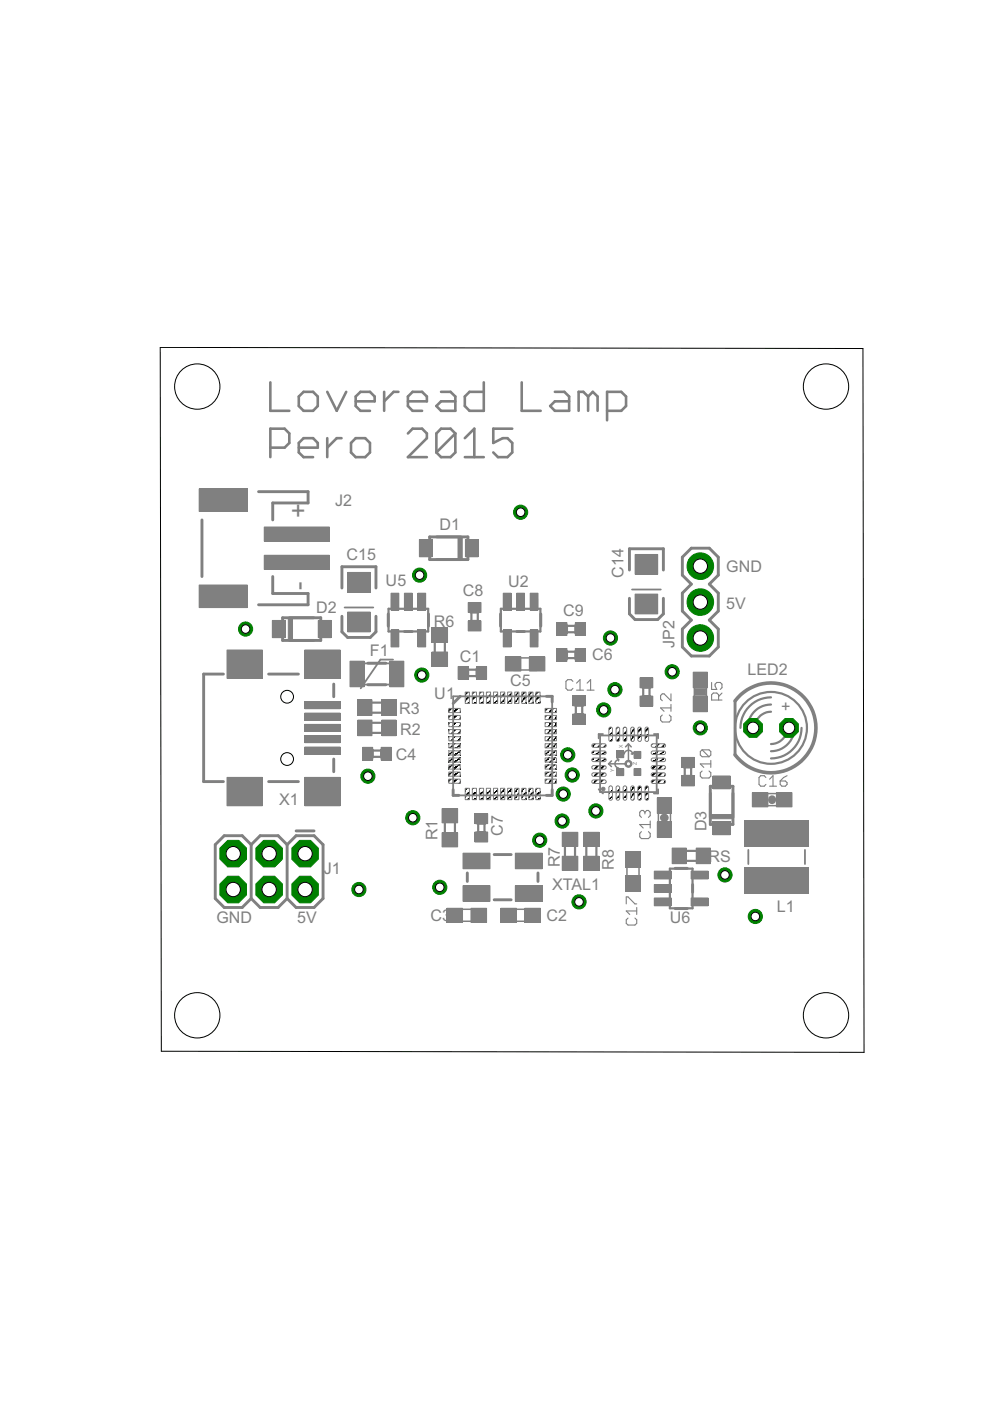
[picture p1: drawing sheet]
<svg xmlns="http://www.w3.org/2000/svg" width="210mm" height="297mm" viewBox="0 0 210 297" stroke-linecap="round" stroke-linejoin="round" font-family="sans-serif">
<defs><g id="words">
<g font-size="6" fill="#808080">
<text x="65.2" y="109.8" transform="rotate(-90 65.2 109.8)">+</text>
<text x="65.2" y="125" transform="rotate(-90 65.2 125)">-</text>
</g>
<g font-size="3.8" fill="#808080">
<text x="71.1" y="107.2">J2</text>
<text x="93.2" y="112.4">D1</text>
<text x="73.5" y="118.8">C15</text>
<text x="81.8" y="124.2">U5</text>
<text x="107.7" y="124.4">U2</text>
<text x="132.2" y="122.5" transform="rotate(-90 132.2 122.5)">C14</text>
<text x="154" y="121.2">GND</text>
<text x="67" y="129.9">D2</text>
<text x="98.1" y="126.4">C8</text>
<text x="119.4" y="130.6">C9</text>
<text x="154" y="129.1">5V</text>
<text x="92" y="132.9">R6</text>
<text x="143" y="137.4" transform="rotate(-90 143 137.4)">JP2</text>
<text x="78.4" y="139.1">F1</text>
<text x="97.5" y="140.3">C1</text>
<text x="125.6" y="139.8">C6</text>
<text x="158.5" y="143.1">LED2</text>
<text x="92.1" y="148.3">U1</text>
<text x="108.2" y="145.5">C5</text>
<text x="84.6" y="151.3">R3</text>
<text x="84.9" y="155.8">R2</text>
<text x="165.6" y="151">+</text>
<text x="83.9" y="161.2">C4</text>
<text x="59.2" y="170.7">X1</text>
<text x="92.8" y="178.2" transform="rotate(-90 92.8 178.2)">R1</text>
<text x="106.6" y="177.2" transform="rotate(-90 106.6 177.2)">C7</text>
<text x="149.8" y="176.3" transform="rotate(-90 149.8 176.3)">D3</text>
<text x="68.7" y="185.3">J1</text>
<text x="118.7" y="183.9" transform="rotate(-90 118.7 183.9)">R7</text>
<text x="130.2" y="184.4" transform="rotate(-90 130.2 184.4)">R8</text>
<text x="150.2" y="182.7">RS</text>
<text x="117.1" y="188.6">XTAL1</text>
<text x="45.9" y="195.7">GND</text>
<text x="63" y="195.7">5V</text>
<text x="91.3" y="195.3">C3</text>
<text x="115.9" y="195.3">C2</text>
<text x="142" y="195.7">U6</text>
<text x="164.7" y="193.4">L1</text>
</g>
<g font-size="1.2" fill="#808080">
<text x="132" y="158.6" transform="rotate(-90 132 158.6)">X</text>
<text x="130.2" y="163.7" transform="rotate(-90 130.2 163.7)">Y</text>
<text x="135" y="162.2" transform="rotate(-90 135 162.2)">Z</text>
</g>
</g></defs>
<g fill="#808080" stroke="#808080" stroke-width=".21">
<path d="M95.2 150.2h2.4v.9h-2.4z"/>
<path d="M95.2 151.7h2.4v.9h-2.4z"/>
<path d="M95.2 153.2h2.4v.9h-2.4z"/>
<path d="M95.2 154.7h2.4v.9h-2.4z"/>
<path d="M95.2 156.2h2.4v.9h-2.4z"/>
<path d="M95.2 157.7h2.4v.9h-2.4z"/>
<path d="M95.2 159.2h2.4v.9h-2.4z"/>
<path d="M95.2 160.7h2.4v.9h-2.4z"/>
<path d="M95.2 162.2h2.4v.9h-2.4z"/>
<path d="M95.2 163.7h2.4v.9h-2.4z"/>
<path d="M95.2 165.2h2.4v.9h-2.4z"/>
<path d="M98.6 167.1h.9v2.4h-.9z"/>
<path d="M100.1 167.1h.9v2.4h-.9z"/>
<path d="M101.6 167.1h.9v2.4h-.9z"/>
<path d="M103.1 167.1h.9v2.4h-.9z"/>
<path d="M104.6 167.1h.9v2.4h-.9z"/>
<path d="M106.1 167.1h.9v2.4h-.9z"/>
<path d="M107.6 167.1h.9v2.4h-.9z"/>
<path d="M109.1 167.1h.9v2.4h-.9z"/>
<path d="M110.6 167.1h.9v2.4h-.9z"/>
<path d="M112.1 167.1h.9v2.4h-.9z"/>
<path d="M113.6 167.1h.9v2.4h-.9z"/>
<path d="M115.6 165.2h2.4v.9h-2.4z"/>
<path d="M115.6 163.7h2.4v.9h-2.4z"/>
<path d="M115.6 162.2h2.4v.9h-2.4z"/>
<path d="M115.6 160.7h2.4v.9h-2.4z"/>
<path d="M115.6 159.2h2.4v.9h-2.4z"/>
<path d="M115.6 157.7h2.4v.9h-2.4z"/>
<path d="M115.6 156.2h2.4v.9h-2.4z"/>
<path d="M115.6 154.7h2.4v.9h-2.4z"/>
<path d="M115.6 153.2h2.4v.9h-2.4z"/>
<path d="M115.6 151.7h2.4v.9h-2.4z"/>
<path d="M115.6 150.2h2.4v.9h-2.4z"/>
<path d="M113.6 146.7h.9v2.4h-.9z"/>
<path d="M112.1 146.7h.9v2.4h-.9z"/>
<path d="M110.6 146.7h.9v2.4h-.9z"/>
<path d="M109.1 146.7h.9v2.4h-.9z"/>
<path d="M107.6 146.7h.9v2.4h-.9z"/>
<path d="M106.1 146.7h.9v2.4h-.9z"/>
<path d="M104.6 146.7h.9v2.4h-.9z"/>
<path d="M103.1 146.7h.9v2.4h-.9z"/>
<path d="M101.6 146.7h.9v2.4h-.9z"/>
<path d="M100.1 146.7h.9v2.4h-.9z"/>
<path d="M98.6 146.7h.9v2.4h-.9z"/>
<path d="M93.7 171.4h3.3v3.1h-3.3z"/>
<path d="M93.7 176.6h3.3v3h-3.3z"/>
<path d="M101 141.3h2.2v2.7h-2.2z"/>
<path d="M97.1 141.3h2.2v2.7h-2.2z"/>
<path d="M98.2 187.8h5.7v3.3h-5.7z"/>
<path d="M109.3 180.9h5.7v3.3h-5.7z"/>
<path d="M98.2 180.9h5.7v3.3h-5.7z"/>
<path d="M109.3 187.8h5.7v3.3h-5.7z"/>
<path d="M106.2 192.6h3.3v3h-3.3z"/>
<path d="M111.3 192.6h3.3v3h-3.3z"/>
<path d="M94.8 192.6h3.3v3h-3.3z"/>
<path d="M99.9 192.6h3.3v3h-3.3z"/>
<path d="M64.6 153.6h7.5v1.5h-7.5z"/>
<path d="M64.6 151.2h7.5v1.5h-7.5z"/>
<path d="M64.6 158.4h7.5v1.5h-7.5z"/>
<path d="M64.6 156h7.5v1.5h-7.5z"/>
<path d="M48.1 164.8h7.5v6h-7.5z"/>
<path d="M48.1 137.8h7.5v6h-7.5z"/>
<path d="M64.6 164.8h7.5v6h-7.5z"/>
<path d="M64.6 137.8h7.5v6h-7.5z"/>
<path d="M64.6 148.8h7.5v1.5h-7.5z"/>
<path d="M74.2 140.2h3v5.4h-3z"/>
<path d="M82.6 140.2h3v5.4h-3z"/>
<path d="M75.9 152.7h3v3.3h-3z"/>
<path d="M81 152.7h3v3.3h-3z"/>
<path d="M75.9 148.4h3v3.3h-3z"/>
<path d="M81 148.4h3v3.3h-3z"/>
<path d="M80.8 158.5h2.1v2.7h-2.1z"/>
<path d="M76.9 158.5h2.1v2.7h-2.1z"/>
<path d="M112.4 125.8h1.7v3.6h-1.7z"/>
<path d="M109.6 125.8h1.6v3.6h-1.6z"/>
<path d="M106.7 125.8h1.7v3.6h-1.7z"/>
<path d="M106.7 133.6h1.7v3.6h-1.7z"/>
<path d="M112.4 133.6h1.7v3.6h-1.7z"/>
<path d="M112.2 139.3h3.3v3h-3.3z"/>
<path d="M107.1 139.3h3.3v3h-3.3z"/>
<path d="M118.1 137.5h2.1v2.7h-2.1z"/>
<path d="M122 137.5h2.1v2.7h-2.1z"/>
<path d="M100.7 172.5h2.7v2.1h-2.7z"/>
<path d="M100.7 176.4h2.7v2.1h-2.7z"/>
<path d="M99.3 127.7h2.7v2.2h-2.7z"/>
<path d="M99.3 131.7h2.7v2.1h-2.7z"/>
<path d="M118.1 132h2.1v2.7h-2.1z"/>
<path d="M122 132h2.1v2.7h-2.1z"/>
<path d="M144.5 160.6h2.7v2.1h-2.7z"/>
<path d="M144.5 164.5h2.7v2.1h-2.7z"/>
<path d="M121.4 151.4h2.7v2.1h-2.7z"/>
<path d="M121.4 147.5h2.7v2.1h-2.7z"/>
<path d="M135.7 147.6h2.7v2.1h-2.7z"/>
<path d="M135.7 143.7h2.7v2.1h-2.7z"/>
<path d="M139.4 169.2h3v3.3h-3z"/>
<path d="M139.4 174.3h3v3.3h-3z"/>
<path d="M130.8 163h1.4v1.4h-1.4z"/>
<path d="M130.8 159.2h1.4v1.4h-1.4z"/>
<path d="M134.4 163h1.5v1.4h-1.5z"/>
<path d="M134.4 159.3h1.5v1.5h-1.5z"/>
<path d="M119.2 176.5h3.3v3h-3.3z"/>
<path d="M119.2 181.5h3.3v3.1h-3.3z"/>
<path d="M123.7 176.5h3.3v3h-3.3z"/>
<path d="M123.7 181.5h3.3v3.1h-3.3z"/>
<path d="M147 142.5h3v3.3h-3z"/>
<path d="M147 147.6h3v3.3h-3z"/>
<path d="M134.7 117.6h4.7v4.2h-4.7z"/>
<path d="M134.7 126h4.7v4.2h-4.7z"/>
<path d="M88.6 125.8h1.7v3.6h-1.7z"/>
<path d="M85.7 125.8h1.7v3.6h-1.7z"/>
<path d="M82.9 125.8h1.7v3.6h-1.7z"/>
<path d="M82.9 133.6h1.7v3.6h-1.7z"/>
<path d="M88.6 133.6h1.7v3.6h-1.7z"/>
<path d="M88.9 114.4h2.7v3.6h-2.7z"/>
<path d="M98.7 114.4h2.7v3.6h-2.7z"/>
<path d="M67.5 131.6h2.7v3.6h-2.7z"/>
<path d="M57.7 131.6h2.8v3.6h-2.8z"/>
<path d="M73.7 121.4h4.8v4.2h-4.8z"/>
<path d="M73.7 129.8h4.8v4.2h-4.8z"/>
<path d="M91.6 138.2h3.3v3h-3.3z"/>
<path d="M91.6 133.1h3.3v3h-3.3z"/>
<path d="M56 117.7h13.8v3h-13.8z"/>
<path d="M56 111.7h13.8v3h-13.8z"/>
<path d="M42.2 124h10.2v4.8h-10.2z"/>
<path d="M42.2 103.7h10.2v4.7h-10.2z"/>
<path d="M138.7 184.7h3.6v1.7h-3.6z"/>
<path d="M138.7 187.5h3.6v1.7h-3.6z"/>
<path d="M138.7 190.4h3.6v1.6h-3.6z"/>
<path d="M146.5 190.4h3.6v1.6h-3.6z"/>
<path d="M146.5 184.7h3.6v1.7h-3.6z"/>
<path d="M147.6 179.8h3v3.3h-3z"/>
<path d="M142.5 179.8h3v3.3h-3z"/>
<path d="M159.5 168.1h3.3v3h-3.3z"/>
<path d="M164.6 168.1h3.3v3h-3.3z"/>
<path d="M157.9 183.9h13.5v5.5h-13.5z"/>
<path d="M157.9 174h13.5v5.5h-13.5z"/>
<path d="M132.7 180.6h3v3.3h-3z"/>
<path d="M132.7 185.7h3v3.3h-3z"/>
<path d="M151.2 164.5h3.6v2.7h-3.6z"/>
<path d="M151.2 174.3h3.6v2.7h-3.6z"/>
<path d="M147.3 146h2.3v1.4h-2.3z"/>
<path d="M97.1 113.9h.9v4.7h-.9z"/>
<path d="M61.1 131h.9v4.7h-.9z"/>
<path d="M150.6 172.7h4.7v.9h-4.7z"/>
<path d="M94.1 176.8h2.6v1.2h-2.6z"/>
<path d="M94.1 173h2.6v1.2h-2.6z"/>
<path d="M100.9 141.7h.9v1.9h-.9z"/>
<path d="M98.5 141.7h.9v1.9h-.9z"/>
<path d="M107.9 192.6h1.5v2.9h-1.5z"/>
<path d="M111.4 192.6h1.5v2.9h-1.5z"/>
<path d="M96.5 192.6h1.4v2.9h-1.4z"/>
<path d="M99.9 192.6h1.5v2.9h-1.5z"/>
<path d="M81.2 153h1.2v2.6h-1.2z"/>
<path d="M77.4 153h1.2v2.6h-1.2z"/>
<path d="M81.2 148.7h1.2v2.6h-1.2z"/>
<path d="M77.4 148.7h1.2v2.6h-1.2z"/>
<path d="M80.7 158.9h.9v1.8h-.9z"/>
<path d="M78.3 158.9h.8v1.8h-.8z"/>
<path d="M112.5 127h1.5v1.9h-1.5z"/>
<path d="M109.6 127h1.5v1.9h-1.5z"/>
<path d="M106.8 127h1.5v1.9h-1.5z"/>
<path d="M106.8 134h1.5v2h-1.5z"/>
<path d="M112.5 134h1.5v2h-1.5z"/>
<path d="M112.4 139.4h1.4v2.8h-1.4z"/>
<path d="M108.9 139.4h1.4v2.8h-1.4z"/>
<path d="M119.4 138h.9v1.8h-.9z"/>
<path d="M121.9 138h.9v1.8h-.9z"/>
<path d="M101.1 173.9h1.9v.9h-1.9z"/>
<path d="M101.1 176.3h1.9v.9h-1.9z"/>
<path d="M99.7 129.1h1.8v.9h-1.8z"/>
<path d="M99.7 131.5h1.8v.9h-1.8z"/>
<path d="M63.9 180.2h1.5v1.6h-1.5z"/>
<path d="M63.9 187.8h1.5v1.6h-1.5z"/>
<path d="M56.3 187.8h1.5v1.6h-1.5z"/>
<path d="M56.3 180.2h1.5v1.6h-1.5z"/>
<path d="M48.7 187.8h1.5v1.6h-1.5z"/>
<path d="M48.7 180.2h1.5v1.6h-1.5z"/>
<path d="M119.4 132.5h.9v1.8h-.9z"/>
<path d="M121.9 132.5h.9v1.8h-.9z"/>
<path d="M144.9 161.9h1.8v.9h-1.8z"/>
<path d="M144.9 164.4h1.8v.9h-1.8z"/>
<path d="M121.9 151.3h1.8v.9h-1.8z"/>
<path d="M121.9 148.8h1.8v.9h-1.8z"/>
<path d="M136.1 147.5h1.9v.9h-1.9z"/>
<path d="M136.1 145h1.9v.9h-1.9z"/>
<path d="M139.4 170.9h2.9v1.4h-2.9z"/>
<path d="M139.4 174.4h2.9v1.5h-2.9z"/>
<path d="M119.6 181.8h2.6v1.2h-2.6z"/>
<path d="M119.6 178h2.6v1.2h-2.6z"/>
<path d="M124.1 181.8h2.6v1.2h-2.6z"/>
<path d="M124.1 178h2.6v1.2h-2.6z"/>
<path d="M147.7 119.3h1.5v1.5h-1.5z"/>
<path d="M147.7 126.9h1.5v1.5h-1.5z"/>
<path d="M147.7 134.5h1.5v1.5h-1.5z"/>
<path d="M147.1 144.2h2.8v1.5h-2.8z"/>
<path d="M147.1 147.7h2.8v1.5h-2.8z"/>
<path d="M88.7 127h1.5v1.9h-1.5z"/>
<path d="M85.8 127h1.5v1.9h-1.5z"/>
<path d="M83 127h1.5v1.9h-1.5z"/>
<path d="M83 134h1.5v2h-1.5z"/>
<path d="M88.7 134h1.5v2h-1.5z"/>
<path d="M99.4 114.6h1.2v3.3h-1.2z"/>
<path d="M89.7 114.6h1.2v3.3h-1.2z"/>
<path d="M58.5 131.7h1.2v3.3h-1.2z"/>
<path d="M68.2 131.7h1.2v3.3h-1.2z"/>
<path d="M91.9 134.7h2.6v1.2h-2.6z"/>
<path d="M91.9 138.5h2.6v1.2h-2.6z"/>
<path d="M139.9 184.8h2v1.5h-2z"/>
<path d="M139.9 187.6h2v1.5h-2z"/>
<path d="M139.9 190.5h2v1.5h-2z"/>
<path d="M147 190.5h1.9v1.5h-1.9z"/>
<path d="M147 184.8h1.9v1.5h-1.9z"/>
<path d="M144.1 180.2h1.2v2.6h-1.2z"/>
<path d="M147.9 180.2h1.2v2.6h-1.2z"/>
<path d="M161.2 168.1h1.5v2.9h-1.5z"/>
<path d="M164.7 168.1h1.5v2.9h-1.5z"/>
<path d="M132.8 182.3h2.8v1.5h-2.8z"/>
<path d="M132.8 185.8h2.8v1.5h-2.8z"/>
<path d="M151.3 175h3.3v1.1h-3.3z"/>
<path d="M151.3 165.3h3.3v1.2h-3.3z"/>
</g>
<g fill="#808080" stroke="#808080" stroke-width=".21">
<path d="M125.7 165.4h2.4a.38 .38 0 0 1 .4 .3 .38 .38 0 0 1-.4 .4h-2.2a.38 .38 0 0 1-.4-.3 .38 .38 0 0 1 .2-.4z" fill-rule="evenodd"/>
<path d="M125.7 163.9h2.4a.38 .38 0 0 1 .4 .3 .38 .38 0 0 1-.4 .4h-2.2a.38 .38 0 0 1-.4-.3 .38 .38 0 0 1 .2-.4z" fill-rule="evenodd"/>
<path d="M125.7 162.4l2.4-.1a.38 .38 0 0 1 .4 .4 .38 .38 0 0 1-.4 .4h-2.2a.38 .38 0 0 1-.4-.3 .38 .38 0 0 1 .2-.4z" fill-rule="evenodd"/>
<path d="M125.7 160.8l2.4-.1a.38 .38 0 0 1 .4 .4 .38 .38 0 0 1-.4 .4h-2.2a.38 .38 0 0 1-.4-.3 .38 .38 0 0 1 .2-.4z" fill-rule="evenodd"/>
<path d="M125.7 159.3l2.4-.1a.38 .38 0 0 1 .4 .4 .38 .38 0 0 1-.4 .4h-2.2a.38 .38 0 0 1-.4-.3 .38 .38 0 0 1 .2-.4z" fill-rule="evenodd"/>
<path d="M125.5 157.9l.4-.2h2.2a.38 .38 0 0 1 .4 .4 .38 .38 0 0 1-.4 .4h-2.2a.38 .38 0 0 1-.4-.6z" fill-rule="evenodd"/>
<path d="M138.1 165.5l.4-.1h2.2a.38 .38 0 0 1 .4 .3 .38 .38 0 0 1-.4 .4h-2.2a.38 .38 0 0 1-.4-.6z" fill-rule="evenodd"/>
<path d="M138.1 164l.4-.1h2.2a.38 .38 0 0 1 .4 .3 .38 .38 0 0 1-.4 .4h-2.2a.38 .38 0 0 1-.4-.6z" fill-rule="evenodd"/>
<path d="M138.3 162.4l2.4-.1a.38 .38 0 0 1 .4 .4 .38 .38 0 0 1-.4 .4h-2.2a.38 .38 0 0 1-.4-.3 .38 .38 0 0 1 .2-.4z" fill-rule="evenodd"/>
<path d="M138.1 160.9l.4-.2h2.2a.38 .38 0 0 1 .4 .4 .38 .38 0 0 1-.4 .4h-2.2a.38 .38 0 0 1-.4-.6z" fill-rule="evenodd"/>
<path d="M138.3 159.3l2.4-.1a.38 .38 0 0 1 .4 .4 .38 .38 0 0 1-.4 .4h-2.2a.38 .38 0 0 1-.4-.3 .38 .38 0 0 1 .2-.4z" fill-rule="evenodd"/>
<path d="M138.3 157.7h2.4a.38 .38 0 0 1 .4 .4 .38 .38 0 0 1-.4 .4h-2.2a.38 .38 0 0 1-.4-.3 .38 .38 0 0 1 .2-.5z" fill-rule="evenodd"/>
<path d="M136.9 154.2a.38 .38 0 0 1 .6 .3v2.3a.38 .38 0 0 1-.4 .4 .38 .38 0 0 1-.3-.4v-2.3z" fill-rule="evenodd"/>
<path d="M135.4 154.2a.38 .38 0 0 1 .6 .3v2.3a.38 .38 0 0 1-.4 .4 .38 .38 0 0 1-.4-.4v-2.3z" fill-rule="evenodd"/>
<path d="M133.9 154.2a.38 .38 0 0 1 .6 .3v2.3a.38 .38 0 0 1-.4 .4 .38 .38 0 0 1-.4-.4v-2.3z" fill-rule="evenodd"/>
<path d="M132.3 154.2a.38 .38 0 0 1 .6 .3v2.3a.38 .38 0 0 1-.4 .4 .38 .38 0 0 1-.4-.4v-2.3z" fill-rule="evenodd"/>
<path d="M130.7 154.3a.38 .38 0 0 1 .4-.1 .38 .38 0 0 1 .3 .3v2.3a.38 .38 0 0 1-.4 .4 .38 .38 0 0 1-.4-.4z" fill-rule="evenodd"/>
<path d="M129.3 154.2a.38 .38 0 0 1 .6 .3v2.3a.38 .38 0 0 1-.4 .4 .38 .38 0 0 1-.4-.4v-2.3z" fill-rule="evenodd"/>
<path d="M136.9 166.7a.38 .38 0 0 1 .6 .3v2.3a.38 .38 0 0 1-.4 .4 .38 .38 0 0 1-.3-.4v-2.3z" fill-rule="evenodd"/>
<path d="M135.4 166.7a.38 .38 0 0 1 .6 .3v2.3a.38 .38 0 0 1-.4 .4 .38 .38 0 0 1-.4-.4v-2.3z" fill-rule="evenodd"/>
<path d="M133.9 166.7a.38 .38 0 0 1 .6 .3v2.3a.38 .38 0 0 1-.4 .4 .38 .38 0 0 1-.4-.4v-2.3z" fill-rule="evenodd"/>
<path d="M132.3 166.7a.38 .38 0 0 1 .6 .3v2.3a.38 .38 0 0 1-.4 .4 .38 .38 0 0 1-.4-.4v-2.3z" fill-rule="evenodd"/>
<path d="M130.7 166.8a.38 .38 0 0 1 .4-.2 .38 .38 0 0 1 .3 .4v2.3a.38 .38 0 0 1-.4 .4 .38 .38 0 0 1-.4-.4z" fill-rule="evenodd"/>
<path d="M129.3 166.7a.38 .38 0 0 1 .6 .3v2.3a.38 .38 0 0 1-.4 .4 .38 .38 0 0 1-.4-.4v-2.3z" fill-rule="evenodd"/>
<path d="M132.7 161.4a.76 .76 0 0 1 1.2 .2 .76 .76 0 0 1-.5 1.1 .76 .76 0 0 1-.9-.8h.3a.45 .45 0 0 1 .6-.3 .45 .45 0 0 1 .1 .7 .45 .45 0 0 1-.7-.2v-.2h-.3z" fill-rule="evenodd"/>
<circle cx="127.9" cy="167.3" r=".38"/>
</g>
<g fill="none" stroke="#808080" stroke-width=".61">
<path d="M42.8 110.2v12M54.8 104.2h10.5v2.4h-7.5v3.6M91.1 113.8h8.1v4.8h-8.1zM144.7 118.1l1.9-1.9h3.8l1.9 1.9v3.8l-1.9 1.9 1.9 2v3.8l-1.9 1.9 1.9 1.9v3.8l-1.9 1.9h-3.8l-1.9-1.9v-3.8l1.9-1.9-1.9-1.9v-3.8l1.9-2-1.9-1.9zM57.8 122.2v3.6h7.5v2.4h-10.5M59.9 131h8.1v4.8h-8.1zM72.5 124.7v-4.5h7.2v4.5M72.5 130.7v3.3l1.2 1.1h4.8l1.2-1.1v-3.3M82.3 130.2v2.6M85.8 133.9h1.6M90.8 130.2v2.6M106.1 130.2v2.6"/>
<path d="M109.6 133.9h1.6M114.7 130.2v2.6M133.5 120.9v-4.5h7.2v4.5M133.5 126.9v3.3l1.1 1.2h4.8l1.3-1.2v-3.3M47.4 142.9h-4.2v22.8h4.2M57 142.9h6.3M70.8 145v2.7M78 145.2h3.8M78 140.6h3.8M97.6 147.6l-1.5 1.5M115.9 147.6h1.2v1.2M155.9 148.6v11.4"/>
<path d="M53.3 179.1l1.9-1.9h3.8l1.9 1.9M53.3 179.1l-1.9-1.9h-3.9l-1.9 1.9v11.4l1.9 1.9h3.9l1.9-1.9M53.3 179.1v11.4M57 165.7h6.3M60.9 179.1l1.9-1.9h3.8l1.9 1.9v11.4l-1.9 1.9h-3.8l-1.9-1.9M60.9 179.1v11.4M62.8 176.2h3.8M70.8 160.9v2.7M96.1 167.4v1.2h1.2M117.1 167.4v1.2h-1.2M150.6 166.7h4.8v8.1h-4.8zM53.3 190.5l1.9 1.9h3.8l1.9-1.9"/>
<path d="M99.1 185.1v1.8M104.8 181.2h3.6M104.8 190.8h3.6M114.1 185.1v1.8M143.2 192.6h2.5M143.2 184.1h2.5M146.9 187.6v1.6"/>
</g>
<path d="M140.8 173.4h.1M163.7 169.5v.2" fill="none" stroke="#808080" stroke-width="1.7"/>
<path d="M73.1 128.8h6M83.3 139.8h-2.6l-4.2 6.1M134 125h6.1M75.4 140.7h9v4.4h-9zM127.2 155.9h12v12h-12zM127.8 155.6h-.9v.9M138.6 155.6h.9v.9M96.1 168.6v-21h21v21h-20.7M126.9 167.3l.9 .9M139.5 167.3v.9h-.9M158.7 180.2v3M170.7 180.2v3" fill="none" stroke="#808080" stroke-width=".38"/>
<path d="M155.9 148.6a9.5 9.5 0 0 1 14-1.3 9.5 9.5 0 0 1 0 14.1 9.5 9.5 0 0 1-14-1.4" fill="none" stroke="#808080" stroke-width=".76"/>
<g fill="none" stroke="#808080" stroke-width=".47">
<path d="M82.4 129.1h8.4v4.8h-8.4zM92.2 135.9v2.6M94.3 135.9v2.6M99.9 130v1.5M101.3 130v1.5M106.2 129.1h8.4v4.8h-8.4zM120.4 138.2h1.4M120.4 139.5h1.4M120.4 132.7h1.4M120.4 134h1.4M78.6 155.4h2.6M78.6 153.2h2.6"/>
<path d="M78.6 151.1h2.6M78.6 149h2.6M79.2 159.1h1.4M99.4 143.3h1.5M99.4 142h1.5M122.1 149.8v1.5M123.4 149.8v1.5M136.4 146v1.4M137.7 146v1.4M163.5 150.9a3.4 3.4 0 0 0-3.5 3.4M163.5 149.4a5 5 0 0 0-5 4.9M163.5 147.8a6.5 6.5 0 0 0-6.5 6.5"/>
<path d="M166.9 154.3a3.4 3.4 0 0 1-3.4 3.5M168.4 154.3a5 5 0 0 1-4.9 5M169.9 154.3a6.5 6.5 0 0 1-6.4 6.5M79.2 160.5h1.4M94.3 174.2v2.6M96.5 174.2v2.6M101.4 174.8v1.5M102.7 174.8v1.5M119.8 179.2v2.6M121.9 179.2v2.6M124.3 179.2v2.6M126.4 179.2v2.6"/>
<path d="M145.2 162.9v1.4M146.5 162.9v1.4M142 184.2h4.8v8.4h-4.8zM145.3 180.4h2.6M145.3 182.5h2.6"/>
<circle cx="163.5" cy="154.3" r="7.6"/>
</g>
<g fill="none" stroke="#808080" stroke-width=".32">
<path d="M110.3 139.5h2.1M110.3 142h2.1M132.3 159.9a.91 .91 0 0 1 .9-.8 .91 .91 0 0 1 .9 .8M133.2 157.7l-.6 .6M133.2 157.7v3.6M133.2 157.7l.6 .6M133.8 159.9h.3M134.4 159.5l-.3 .4M147.2 145.6v2.2M149.8 145.6v2.2M129 161.9h3.6M129 161.9l.6 .6"/>
<path d="M129.6 161.3l-.6 .6M130.8 160.7l.3 .3M131.1 161a.91 .91 0 0 0-.7 .9 .91 .91 0 0 0 .7 .9M131.1 161v.3M139.6 172.3v2.1M142.2 172.3v2.1M162.6 168.3h2.2M162.6 170.8h2.2M97.9 192.8h2.1M97.9 195.3h2.1M109.3 192.8h2.2M109.3 195.3h2.2"/>
<path d="M132.9 183.7v2.2M135.5 183.7v2.2"/>
</g>
<g fill="none" stroke="#808080" stroke-width=".55">
<path d="M57.3 81.1v6h4M57.3 94.9h3l1-1v-2l-1-1h-3v6M63.4 84.1l1-1h2l1 1v2l-1 1h-2l-1-1zM63.4 94.9h4v-1l-1-1h-2l-1 1v2l1 1h2M69.4 83.1l2 4 2-4M69.4 92.9v4M72.4 92.9h-1l-2 2M75.4 85.1h4v-1l-1-1h-2l-1 1v2l1 1h2M75.4 92.9h2l1 1v2l-1 1h-2l-1-1v-2zM81.4 83.1v4M84.5 83.1h-1l-2.1 2M86.5 85.1h4v-1l-1-1h-2l-1 1v2l1 1h2"/>
<path d="M86.5 91.9l1-1h2l1 1v1l-4 4h4M93.5 83.1h2l1 1v3h-3l-1-1 1-1h3M96.5 91.9v4l-1 1h-2l-1-1M96.5 91.9l-1-1h-2l-1 1v4M96.5 91.9l-4 4M98.6 96.9h4M98.6 92.9l2-2v6M102.6 81.1v6h-3.1l-.9-1v-2l.9-1h3.1M108.6 90.9h-4v3l2-1h1l1 1v2l-1 1h-2l-1-1M110.6 81.1v6h4M117.6 83.1h2.1l1 1v3h-3.1l-1-1 1-1h3.1M124.7 84.1l-1-1h-1v4"/>
<path d="M124.7 84.1v3M124.7 84.1l1-1 1 1v3M128.7 87.1h3l1-1v-2l-1-1h-3v6"/>
</g>
<g fill="none" stroke="#808080" stroke-width=".23">
<path d="M121.5 144.5l-.4-.4h-.7l-.4 .4v1.4l.4 .4h.7l.4-.4M122.2 146.3h1.5M122.2 144.8l.8-.7v2.2M124.5 146.3h1.5M124.5 144.8l.7-.7v2.2M140.4 151.6l-.3 .4v.7l.3 .4h1.5l.4-.4v-.7l-.4-.4M142.3 147.1v1.5l-1.5-1.5h-.4l-.3 .4v.7l.3 .4M142.3 149.4v1.4M142.3 150.1h-2.2l.7 .7M148.9 159l-.4 .3v.8l.4 .3h1.4M148.9 159h1.4l.4 .3v.8l-.4 .3M148.9 159l1.4 1.4"/>
<path d="M150.9 144.7v1.5h1.1l-.4-.8v-.3l.4-.4h.7l.4 .4v.7l-.4 .4M152.4 148.4v-1.1l-.4-.4h-.8l-.3 .4v1.1h2.2M153.1 146.9l-.7 .8M136 176.3l-.4 .4v.7l.4 .4h1.5l.4-.4v-.7l-.4-.4M136.7 172.2l-.3-.4h-.4l-.4 .4v.7l.4 .4M136.7 172.2l.4-.4h.4l.4 .4v.7l-.4 .4M136.7 172.2v.4M137.9 174.1v1.5M137.9 174.8h-2.3l.8 .8M148.9 163.5l-.4 .3v.8l.4 .4h1.4l.4-.4v-.8l-.4-.3M150.7 161.2v1.5M150.7 162h-2.2l.7 .7"/>
<path d="M162.4 164.8l-.4-.3h-.7l-.4 .3v1.5l.4 .4h.7l.4-.4M163.2 166.7h1.4M163.2 165.2l.7-.7v2.2M165.4 165.6h1.1l.4 .3v.4l-.4 .4h-.7l-.4-.4zM166.9 164.5l-.8 .3-.7 .8M132.8 191.6v-1.4h.4l1.4 1.4h.4M133.2 194.6l-.4 .4v.8l.4 .3h1.4l.4-.3v-.8l-.4-.4M135 192.4v1.5M135 193.1h-2.2l.7 .8"/>
</g>
<circle cx="64.7" cy="181" r="3" fill="#008000" stroke="#008000" stroke-width=".21"/>
<circle cx="64.7" cy="181" r="1.52" fill="#fff" stroke="#000" stroke-width=".21"/>
<circle cx="64.7" cy="188.6" r="3" fill="#008000" stroke="#008000" stroke-width=".21"/>
<circle cx="64.7" cy="188.6" r="1.52" fill="#fff" stroke="#000" stroke-width=".21"/>
<circle cx="57.1" cy="181" r="3" fill="#008000" stroke="#008000" stroke-width=".21"/>
<circle cx="57.1" cy="181" r="1.52" fill="#fff" stroke="#000" stroke-width=".21"/>
<circle cx="57.1" cy="188.6" r="3" fill="#008000" stroke="#008000" stroke-width=".21"/>
<circle cx="57.1" cy="188.6" r="1.52" fill="#fff" stroke="#000" stroke-width=".21"/>
<circle cx="49.4" cy="181" r="3" fill="#008000" stroke="#008000" stroke-width=".21"/>
<circle cx="49.4" cy="181" r="1.52" fill="#fff" stroke="#000" stroke-width=".21"/>
<circle cx="49.4" cy="188.6" r="3" fill="#008000" stroke="#008000" stroke-width=".21"/>
<circle cx="49.4" cy="188.6" r="1.52" fill="#fff" stroke="#000" stroke-width=".21"/>
<circle cx="167.3" cy="154.3" r="2.15" fill="#008000" stroke="#008000" stroke-width=".21"/>
<circle cx="167.3" cy="154.3" r="1.23" fill="#fff" stroke="#000" stroke-width=".21"/>
<circle cx="159.7" cy="154.3" r="2.15" fill="#008000" stroke="#008000" stroke-width=".21"/>
<circle cx="159.7" cy="154.3" r="1.23" fill="#fff" stroke="#000" stroke-width=".21"/>
<circle cx="148.5" cy="135.3" r="2.82" fill="#008000" stroke="#008000" stroke-width=".21"/>
<circle cx="148.5" cy="135.3" r="1.52" fill="#fff" stroke="#000" stroke-width=".21"/>
<circle cx="148.5" cy="127.7" r="2.82" fill="#008000" stroke="#008000" stroke-width=".21"/>
<circle cx="148.5" cy="127.7" r="1.52" fill="#fff" stroke="#000" stroke-width=".21"/>
<circle cx="148.5" cy="120" r="2.82" fill="#008000" stroke="#008000" stroke-width=".21"/>
<circle cx="148.5" cy="120" r="1.52" fill="#fff" stroke="#000" stroke-width=".21"/>
<circle cx="119.4" cy="168.4" r="1.5" fill="#008000" stroke="#008000" stroke-width=".21"/>
<circle cx="119.4" cy="168.4" r=".91" fill="#fff" stroke="#000" stroke-width=".21"/>
<circle cx="126.3" cy="171.9" r="1.5" fill="#008000" stroke="#008000" stroke-width=".21"/>
<circle cx="126.3" cy="171.9" r=".91" fill="#fff" stroke="#000" stroke-width=".21"/>
<circle cx="129.4" cy="135.3" r="1.5" fill="#008000" stroke="#008000" stroke-width=".21"/>
<circle cx="129.4" cy="135.3" r=".91" fill="#fff" stroke="#000" stroke-width=".21"/>
<circle cx="142.5" cy="142.4" r="1.5" fill="#008000" stroke="#008000" stroke-width=".21"/>
<circle cx="142.5" cy="142.4" r=".91" fill="#fff" stroke="#000" stroke-width=".21"/>
<circle cx="160.1" cy="194.3" r="1.5" fill="#008000" stroke="#008000" stroke-width=".21"/>
<circle cx="160.1" cy="194.3" r=".91" fill="#fff" stroke="#000" stroke-width=".21"/>
<circle cx="93.2" cy="188.1" r="1.5" fill="#008000" stroke="#008000" stroke-width=".21"/>
<circle cx="93.2" cy="188.1" r=".91" fill="#fff" stroke="#000" stroke-width=".21"/>
<circle cx="78" cy="164.6" r="1.5" fill="#008000" stroke="#008000" stroke-width=".21"/>
<circle cx="78" cy="164.6" r=".91" fill="#fff" stroke="#000" stroke-width=".21"/>
<circle cx="128" cy="150.5" r="1.5" fill="#008000" stroke="#008000" stroke-width=".21"/>
<circle cx="128" cy="150.5" r=".91" fill="#fff" stroke="#000" stroke-width=".21"/>
<circle cx="89.4" cy="143.1" r="1.5" fill="#008000" stroke="#008000" stroke-width=".21"/>
<circle cx="89.4" cy="143.1" r=".91" fill="#fff" stroke="#000" stroke-width=".21"/>
<circle cx="89" cy="121.9" r="1.5" fill="#008000" stroke="#008000" stroke-width=".21"/>
<circle cx="89" cy="121.9" r=".91" fill="#fff" stroke="#000" stroke-width=".21"/>
<circle cx="110.4" cy="108.6" r="1.5" fill="#008000" stroke="#008000" stroke-width=".21"/>
<circle cx="110.4" cy="108.6" r=".91" fill="#fff" stroke="#000" stroke-width=".21"/>
<circle cx="76.1" cy="188.6" r="1.5" fill="#008000" stroke="#008000" stroke-width=".21"/>
<circle cx="76.1" cy="188.6" r=".91" fill="#fff" stroke="#000" stroke-width=".21"/>
<circle cx="153.7" cy="185.5" r="1.5" fill="#008000" stroke="#008000" stroke-width=".21"/>
<circle cx="153.7" cy="185.5" r=".91" fill="#fff" stroke="#000" stroke-width=".21"/>
<circle cx="52.1" cy="133.4" r="1.5" fill="#008000" stroke="#008000" stroke-width=".21"/>
<circle cx="52.1" cy="133.4" r=".91" fill="#fff" stroke="#000" stroke-width=".21"/>
<circle cx="114.4" cy="178.1" r="1.5" fill="#008000" stroke="#008000" stroke-width=".21"/>
<circle cx="114.4" cy="178.1" r=".91" fill="#fff" stroke="#000" stroke-width=".21"/>
<circle cx="130.4" cy="146.2" r="1.5" fill="#008000" stroke="#008000" stroke-width=".21"/>
<circle cx="130.4" cy="146.2" r=".91" fill="#fff" stroke="#000" stroke-width=".21"/>
<circle cx="119.2" cy="174.1" r="1.5" fill="#008000" stroke="#008000" stroke-width=".21"/>
<circle cx="119.2" cy="174.1" r=".91" fill="#fff" stroke="#000" stroke-width=".21"/>
<circle cx="121.3" cy="164.3" r="1.5" fill="#008000" stroke="#008000" stroke-width=".21"/>
<circle cx="121.3" cy="164.3" r=".91" fill="#fff" stroke="#000" stroke-width=".21"/>
<circle cx="120.4" cy="160" r="1.5" fill="#008000" stroke="#008000" stroke-width=".21"/>
<circle cx="120.4" cy="160" r=".91" fill="#fff" stroke="#000" stroke-width=".21"/>
<circle cx="148.5" cy="154.3" r="1.5" fill="#008000" stroke="#008000" stroke-width=".21"/>
<circle cx="148.5" cy="154.3" r=".91" fill="#fff" stroke="#000" stroke-width=".21"/>
<circle cx="87.5" cy="173.4" r="1.5" fill="#008000" stroke="#008000" stroke-width=".21"/>
<circle cx="87.5" cy="173.4" r=".91" fill="#fff" stroke="#000" stroke-width=".21"/>
<circle cx="122.8" cy="191.2" r="1.5" fill="#008000" stroke="#008000" stroke-width=".21"/>
<circle cx="122.8" cy="191.2" r=".91" fill="#fff" stroke="#000" stroke-width=".21"/>
<g fill="none" stroke="#000" stroke-width=".21">
<path d="M34 73.7l149 .2 .2 149.2-149-.2z"/>
<circle cx="41.8" cy="82" r="4.8"/>
<circle cx="175.1" cy="82" r="4.8"/>
<circle cx="60.9" cy="147.7" r="1.35"/>
<circle cx="60.9" cy="160.9" r="1.35"/>
<circle cx="41.8" cy="215.3" r="4.8"/>
<circle cx="175.1" cy="215.3" r="4.8"/>
</g>
<use href="#words"/>
</svg>
